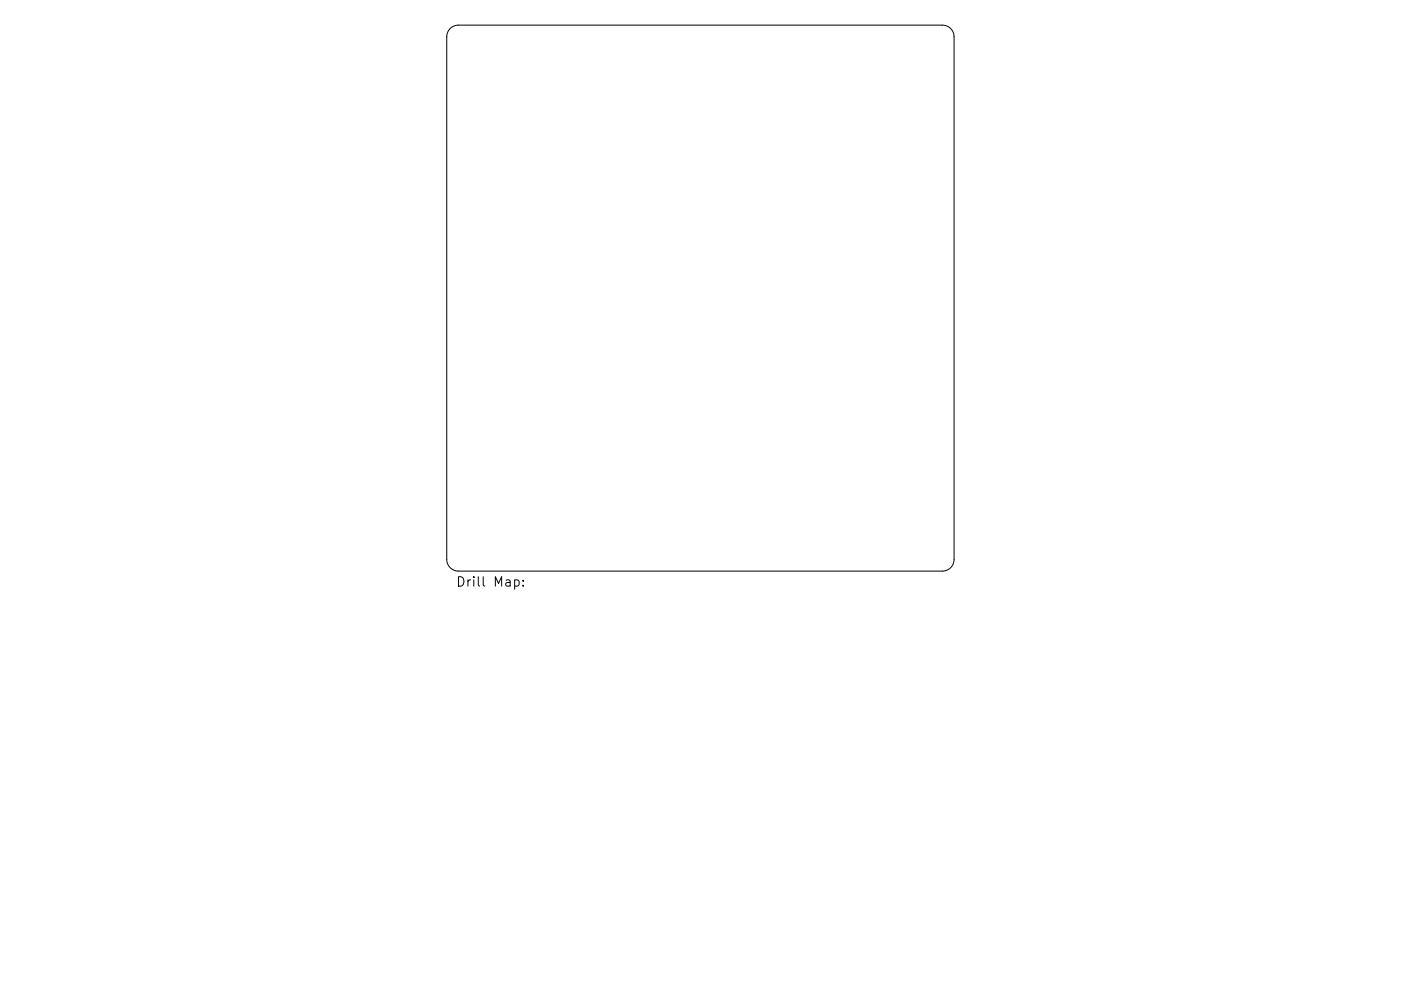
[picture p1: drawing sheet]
<svg xmlns="http://www.w3.org/2000/svg" width="297mm" height="210mm" viewBox="0 0 297 210" stroke-linecap="round" stroke-linejoin="round" font-family="sans-serif">
<defs><g id="words">
<text font-size="2.8" x="96.6" y="124.5">Drill Map:</text>
</g></defs>
<path d="M95.4 6.1l.8-.5 1-.3h102.6a2.48 2.48 0 0 1 2.5 2.5v110.9a2.48 2.48 0 0 1-2.5 2.5h-102.6a2.48 2.48 0 0 1-2.5-2.5v-110.9l.3-1zM109.1 123.1l.6-.1 .4 .4v.6l-.2 .3h-.8M110.9 124.2v.2M110.9 123.1v.2" fill="none" stroke="#000" stroke-width=".21"/>
<use href="#words"/>
</svg>
